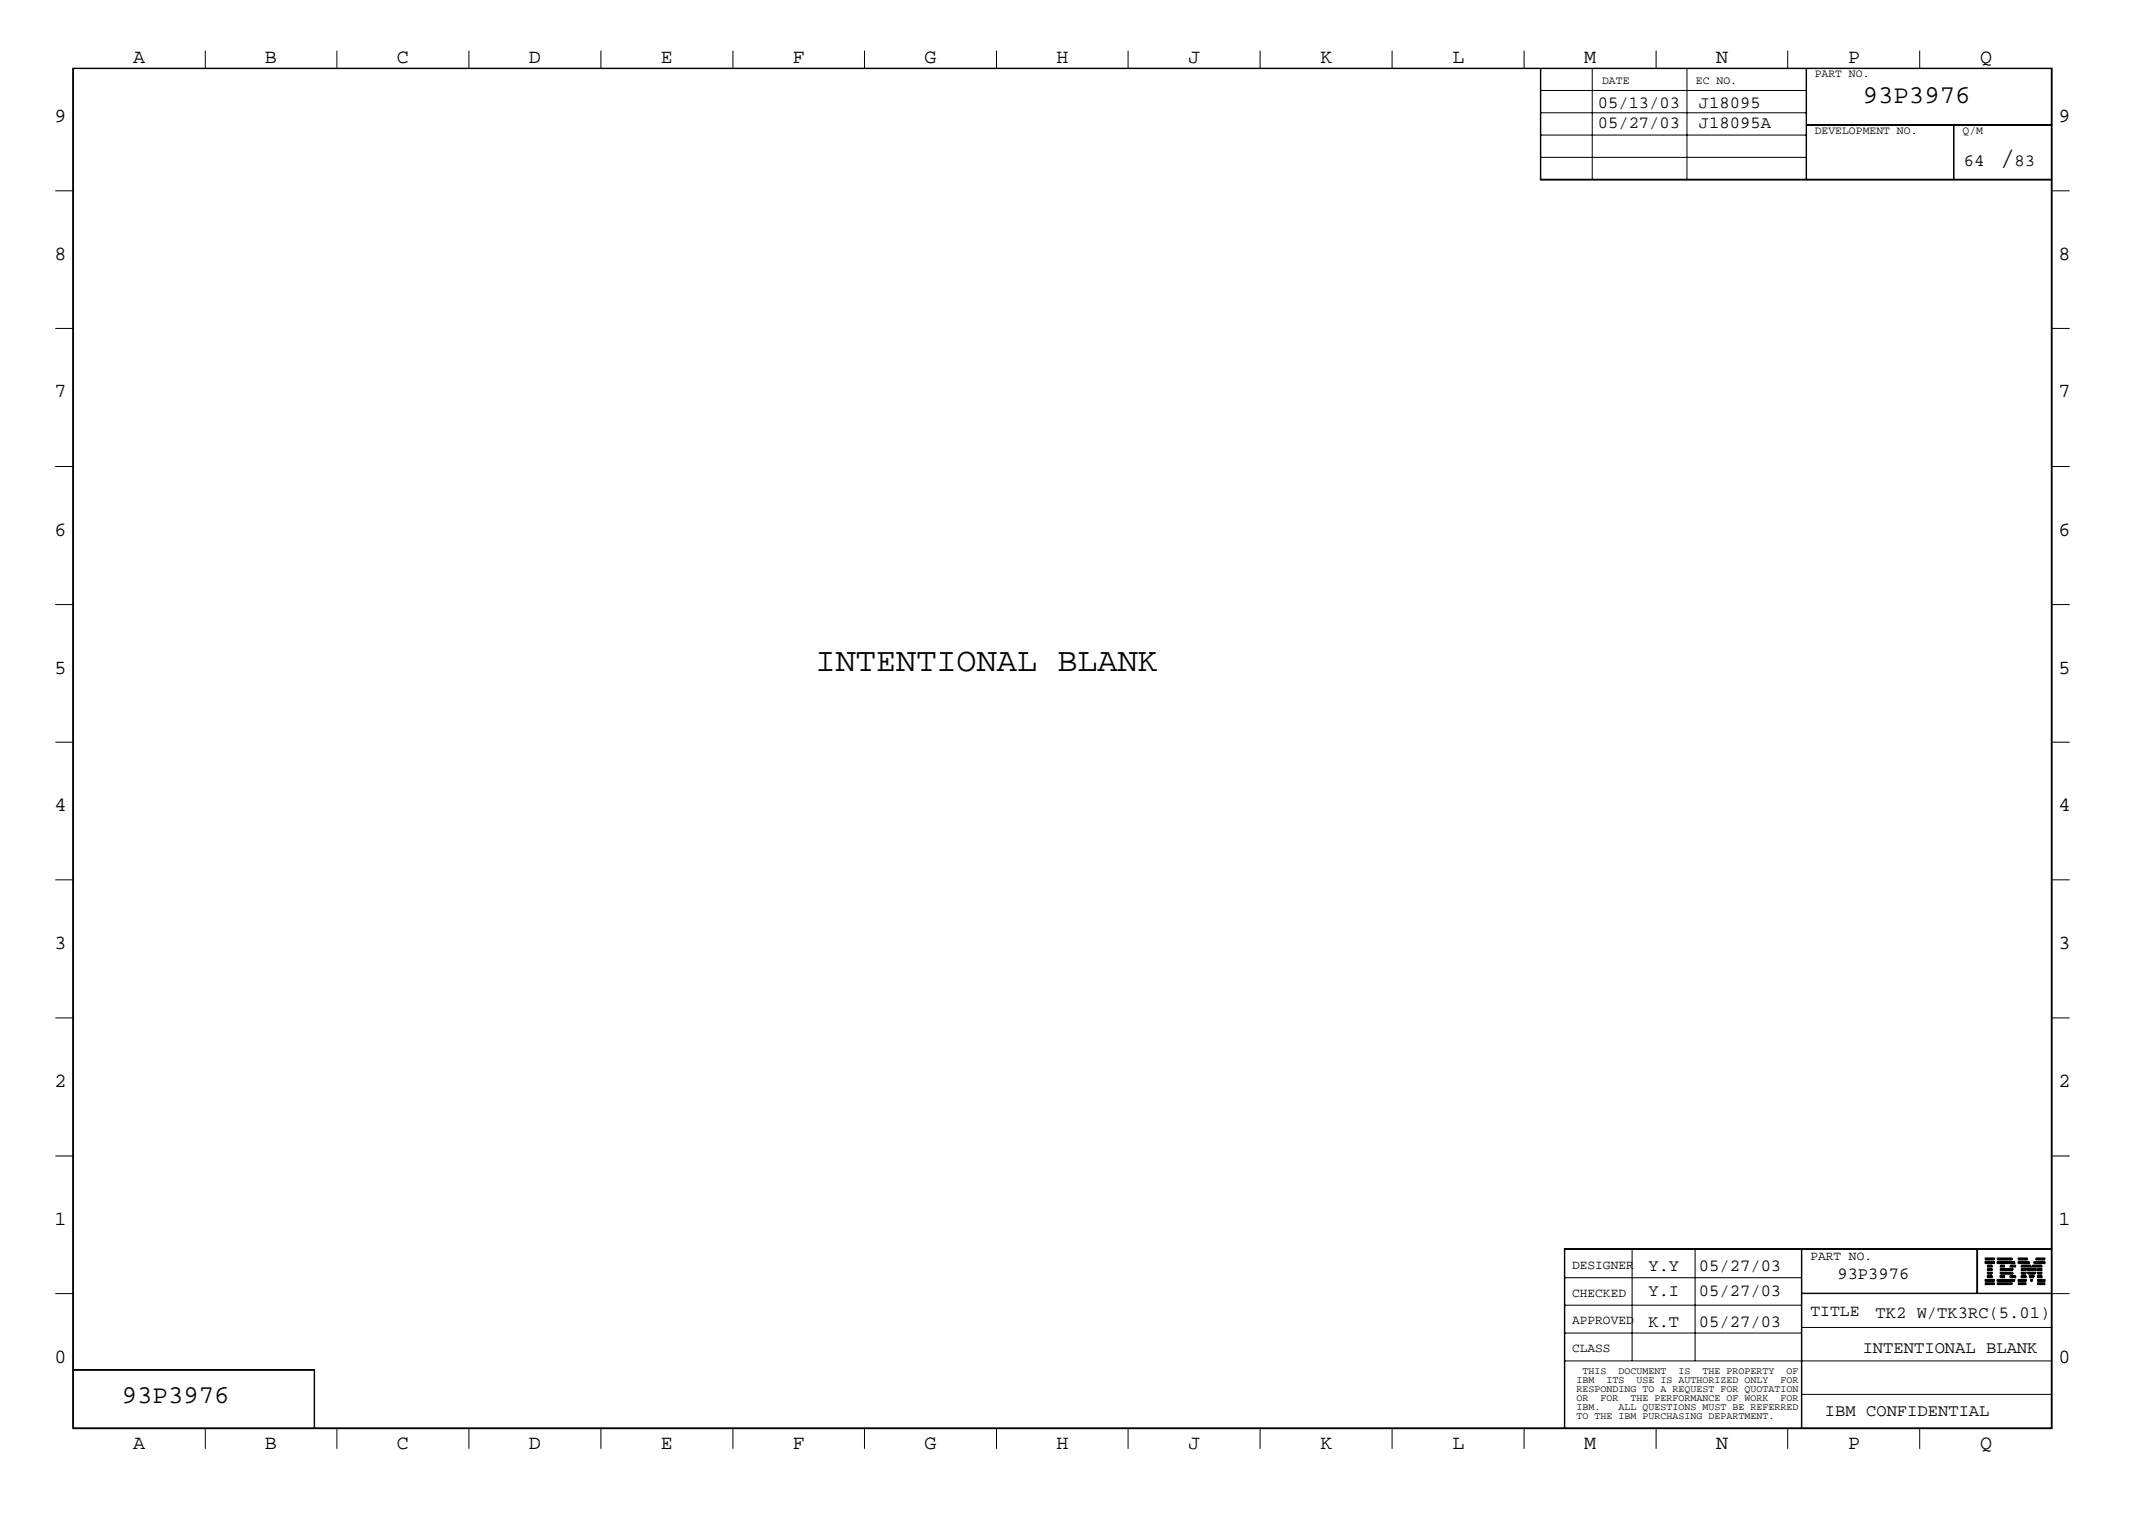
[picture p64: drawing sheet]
<svg xmlns="http://www.w3.org/2000/svg" width="423mm" height="299mm" viewBox="0 0 423 299" stroke-linecap="round" stroke-linejoin="round" font-family="sans-serif">
<defs><g id="words">
<text font-size="6.6" x="161.1" y="132.5">INTENTIONAL BLANK</text>
<text font-size="5.2" x="395.1" y="32.9">/</text>
<g font-size="5.1">
<text x="368" y="20.4">93P3976</text>
<text x="24" y="277.1">93P3976</text>
</g>
<g font-size="4">
<text x="26.3" y="12.4">A</text>
<text x="52.3" y="12.4">B</text>
<text x="78.4" y="12.4">C</text>
<text x="104.5" y="12.4">D</text>
<text x="130.6" y="12.4">E</text>
<text x="156.6" y="12.4">F</text>
<text x="182.6" y="12.4">G</text>
<text x="208.7" y="12.4">H</text>
<text x="234.8" y="12.4">J</text>
<text x="260.9" y="12.4">K</text>
<text x="286.9" y="12.4">L</text>
<text x="312.9" y="12.4">M</text>
<text x="339" y="12.4">N</text>
<text x="365.1" y="12.4">P</text>
<text x="391.2" y="12.4">Q</text>
<text x="10.8" y="24">9</text>
<text x="406.7" y="24">9</text>
<text x="10.8" y="51.3">8</text>
<text x="406.7" y="51.3">8</text>
<text x="10.8" y="78.5">7</text>
<text x="406.7" y="78.5">7</text>
<text x="10.8" y="105.7">6</text>
<text x="406.7" y="105.7">6</text>
<text x="10.8" y="133">5</text>
<text x="406.7" y="133">5</text>
<text x="10.8" y="160.2">4</text>
<text x="406.7" y="160.2">4</text>
<text x="10.8" y="187.4">3</text>
<text x="406.7" y="187.4">3</text>
<text x="10.8" y="214.5">2</text>
<text x="406.7" y="214.5">2</text>
<text x="10.8" y="241.8">1</text>
<text x="406.7" y="241.8">1</text>
<text x="10.8" y="269.1">0</text>
<text x="406.7" y="269.1">0</text>
<text x="26.3" y="286.1">A</text>
<text x="52.3" y="286.1">B</text>
<text x="78.4" y="286.1">C</text>
<text x="104.5" y="286.1">D</text>
<text x="130.6" y="286.1">E</text>
<text x="156.6" y="286.1">F</text>
<text x="182.6" y="286.1">G</text>
<text x="208.7" y="286.1">H</text>
<text x="234.8" y="286.1">J</text>
<text x="260.9" y="286.1">K</text>
<text x="286.9" y="286.1">L</text>
<text x="312.9" y="286.1">M</text>
<text x="339" y="286.1">N</text>
<text x="365.1" y="286.1">P</text>
<text x="391.2" y="286.1">Q</text>
</g>
<g font-size="3.4">
<text x="315.6" y="21.3">05/13/03</text>
<text x="335.6" y="21.3">J18095</text>
<text x="315.6" y="25.3">05/27/03</text>
<text x="335.6" y="25.3">J18095A</text>
<text x="387.9" y="32.9">64</text>
<text x="397.9" y="32.9">83</text>
<text x="325.6" y="251">Y.Y</text>
<text x="335.6" y="251">05/27/03</text>
<text x="325.6" y="255.9">Y.I</text>
<text x="335.6" y="255.9">05/27/03</text>
<text x="363" y="252.6">93P3976</text>
<text x="325.6" y="262.1">K.T</text>
<text x="335.6" y="262.1">05/27/03</text>
<text x="370.5" y="260.2">TK2 W/TK3RC(5.01)</text>
<text x="368" y="267.1">INTENTIONAL BLANK</text>
<text x="360.5" y="279.6">IBM CONFIDENTIAL</text>
</g>
<text font-size="3.2" x="357.6" y="259.9">TITLE</text>
<g font-size="2.5">
<text x="310.6" y="250.5">DESIGNER</text>
<text x="357.6" y="248.8">PART NO.</text>
<text x="310.6" y="256">CHECKED</text>
<text x="310.6" y="261.5">APPROVED</text>
<text x="310.6" y="267">CLASS</text>
</g>
<g font-size="2.3">
<text x="316.5" y="16.6">DATE</text>
<text x="335" y="16.6">EC NO.</text>
<text x="358.5" y="15.2">PART NO.</text>
<text x="358.5" y="26.5">DEVELOPMENT NO.</text>
<text x="387.7" y="26.5">Q/M</text>
</g>
<g font-size="2">
<text x="311.4" y="273.1">IBM</text>
<text x="311.4" y="274.9">RESPONDING TO A REQUEST FOR QUOTATION</text>
<text x="312.6" y="271.4">THIS</text>
<text x="317.3" y="273.1">ITS</text>
<text x="319.7" y="271.4">DOCUMENT</text>
<text x="323.3" y="273.1">USE IS AUTHORIZED ONLY</text>
<text x="331.6" y="271.4">IS</text>
<text x="336.3" y="271.4">THE PROPERTY</text>
<text x="351.7" y="273.1">FOR</text>
<text x="352.9" y="271.4">OF</text>
<text x="311.4" y="276.6">OR</text>
<text x="311.4" y="278.5">IBM.</text>
<text x="311.4" y="280.2">TO THE IBM PURCHASING DEPARTMENT.</text>
<text x="316.1" y="276.6">FOR</text>
<text x="319.7" y="278.5">ALL QUESTIONS MUST BE REFERRED</text>
<text x="322.1" y="276.6">THE PERFORMANCE OF WORK</text>
<text x="351.7" y="276.6">FOR</text>
</g>
</g></defs>
<g fill="none" stroke="#000" stroke-width=".2">
<path d="M14.4 13.5h391v268.6h-391zM14.5 13.5h390.7v268.4h-390.7zM40.6 10v3.5M66.5 10v3.5M92.6 10v3.5M118.7 10v3.5M144.8 10v3.5M170.8 10v3.5M196.8 10v3.5M222.8 10v3.5M248.9 10v3.5M275 10v3.5"/>
<path d="M301.1 10v3.5M304.3 13.5v22.1h101.1M304.3 17.9h52.5M304.4 13.5v22.1M314.5 13.5v22.1M327.2 10v3.5M333.2 13.5v22.1M353.1 10v3.5M356.8 13.5v22.1M356.9 13.5v22.1M379.2 10v3.5M10.9 37.7h3.5"/>
<path d="M304.3 35.4h101.1M304.3 26.7h52.5M304.3 22.3h52.5M304.4 31.1h52.4M356.8 24.7h48.6M356.8 24.6h48.6M385.9 24.7v10.9M386 24.7v10.9M405.4 37.7h3.5M10.9 64.9h3.5M405.4 64.9h3.5M10.9 92.1h3.5"/>
<path d="M405.4 92.1h3.5M10.9 119.4h3.5M405.4 119.4h3.5M10.9 146.6h3.5M405.4 146.6h3.5M10.9 173.7h3.5M405.4 173.7h3.5M10.9 201h3.5M405.4 201h3.5M10.9 228.3h3.5M405.4 228.3h3.5M10.9 255.4h3.5"/>
<path d="M309 246.7h96.4M309 257.7h46.9M309 252.3h46.9M309.1 246.5v35.4M322.4 246.5v22.2M334.9 246.5v22.2M355.9 246.5v35.4M355.9 255.4h49.5M355.9 255.4h53M390.5 246.5v8.9M390.7 246.5v8.9M392.2 253.6l1.8 .1z"/>
<path d="M392.2 253.3l1.8 .1zM392.2 252.9l1.8 .1zM392.2 252.7h1.8v.2h-1.8zM392.2 252.6l1.8 .1zM392.2 249.3h1.8v.2h-1.8zM392.2 249.3h1.8zM392.2 249.1l1.8 .1zM392.2 248.6l1.8 .1zM392.2 248.4l1.8 .1zM392.2 253.5h1.8h-1.8M392.2 248.8h1.8h-1.8M392.6 252.2l.9 .1z"/>
<path d="M392.6 252.1h.9zM392.6 251.9h.9v.2h-.9zM392.6 251.4l.9 .1zM392.6 251.2l.9 .1zM392.6 250.8l.9 .1zM392.6 250.5l.9 .1zM392.6 250.1l.9 .1zM392.6 249.9l.9 .1zM392.6 251.5h.9h-.9M392.6 250.7h.9h-.9M392.6 249.9h.9h-.9M394.5 253.6l2.9 .1z"/>
<path d="M394.5 253.3l3 .1zM394.5 248.6l3 .1zM394.5 248.4l2.9 .1zM394.5 252.9l3.4 .1zM394.5 252.7h3.4v.2h-3.4zM394.5 252.6l3.5 .1zM394.5 249.3h3.5v.2h-3.5zM394.5 249.3h3.4zM394.5 249.1l3.4 .1zM394.5 253.5h3h-3M394.5 248.8h3h-3M395.1 251.4l2.6 .1z"/>
<path d="M395.1 251.2l2.4 .1zM395.1 250.8l2.4 .1zM395.1 250.5l2.6 .1zM395.1 252.2l.9 .1zM395.1 252.1h.9zM395.1 251.9h.9v.2h-.9zM395.1 250.1l.9 .1zM395.1 249.9l.9 .1zM395.1 251.5h2.6h-2.6M395.1 250.7h2.6h-2.6M395.1 249.9h.9h-.9M397.1 252.2l1.1 .1z"/>
<path d="M397.1 252.1h1.1zM397.1 251.9h1v.2h-1zM397.1 250.1l1 .1zM397.1 249.9l1.1 .1zM397.1 249.9h1.1h-1.1M398.7 253.6l1.5 .1zM398.7 253.3l1.5 .1zM398.7 252.9l1.5 .1zM398.7 252.7h1.5v.2h-1.5zM398.7 252.6l1.5 .1zM398.7 249.3h2.2v.2h-2.2zM398.7 249.3h2.1z"/>
<path d="M398.7 249.1l2.1 .1zM398.7 248.6l1.8 .1zM398.7 248.4l1.8 .1zM398.7 253.5h1.5h-1.5M398.7 248.8h1.9h-1.9M399.3 252.2l.9 .1zM399.3 252.1h.9zM399.3 251.9h.9v.2h-.9zM399.3 251.4l.9 .1zM399.3 251.2l.9 .1zM399.3 250.8l.9 .1zM399.3 250.5l.9 .1z"/>
<path d="M399.3 250.1l1.9 .1zM399.3 249.9l1.9 .1zM399.3 251.5h.9h-.9M399.3 250.7h.9h-.9M399.3 249.9h1.9h-1.9M400.3 250.5l2 .1zM400.4 250.7h1.9h-1.9M400.5 250.8l1.8 .1zM400.6 251.4l1.5 .1zM400.6 251.2l1.6 .1zM400.6 251.5h1.4h-1.4M400.9 251.9h.9v.2h-.9z"/>
<path d="M401 252.2l.7 .1zM401 252.1h.7zM401.2 252.7h.3v.2h-.3zM401.2 252.6l.3 .1zM401.2 252.9l.2 .1zM401.4 250.1l2 .1zM401.5 249.9l1.9 .1zM401.5 249.9h1.9h-1.9M401.8 249.3h2.1v.2h-2.1zM401.8 249.3h2.1zM401.8 249.1l2.1 .1zM402.2 248.6l1.7 .1z"/>
<path d="M402.2 248.8h1.7h-1.7M402.3 248.4l1.6 .1zM402.5 253.6l1.4 .1zM402.5 253.3l1.4 .1zM402.5 252.9l1.4 .1zM402.5 252.7h1.4v.2h-1.4zM402.5 252.6l1.4 .1zM402.5 252.2l.9 .1zM402.5 252.1h.9zM402.5 251.9h.9v.2h-.9zM402.5 251.4l.9 .1zM402.5 251.2l.9 .1z"/>
<path d="M402.5 250.8l.9 .1zM402.5 250.5l.9 .1zM402.5 253.5h1.4h-1.4M402.5 251.5h.9h-.9M402.5 250.7h.9h-.9M405.4 246.5h-96.4v35.4M14.4 270.4h47.7v11.5M14.4 270.6h47.7M62.1 270.4v11.5M309 268.7h96.4M309 263.2h46.9M355.9 275.3h49.5"/>
<path d="M355.9 262.1h49.5M40.6 281.9v4.2M66.5 281.9v4.2M92.6 281.9v4.2M118.7 281.9v4.2M144.8 281.9v4.2M170.8 281.9v4.2M196.8 281.9v4.2M222.8 281.9v4.2M248.9 281.9v4.2M275 281.9v4.2M301.1 281.9v4.2"/>
<path d="M327.2 281.9v4.2M353.1 281.9v4.2M379.2 281.9v4.2"/>
</g>
<use href="#words"/>
</svg>
